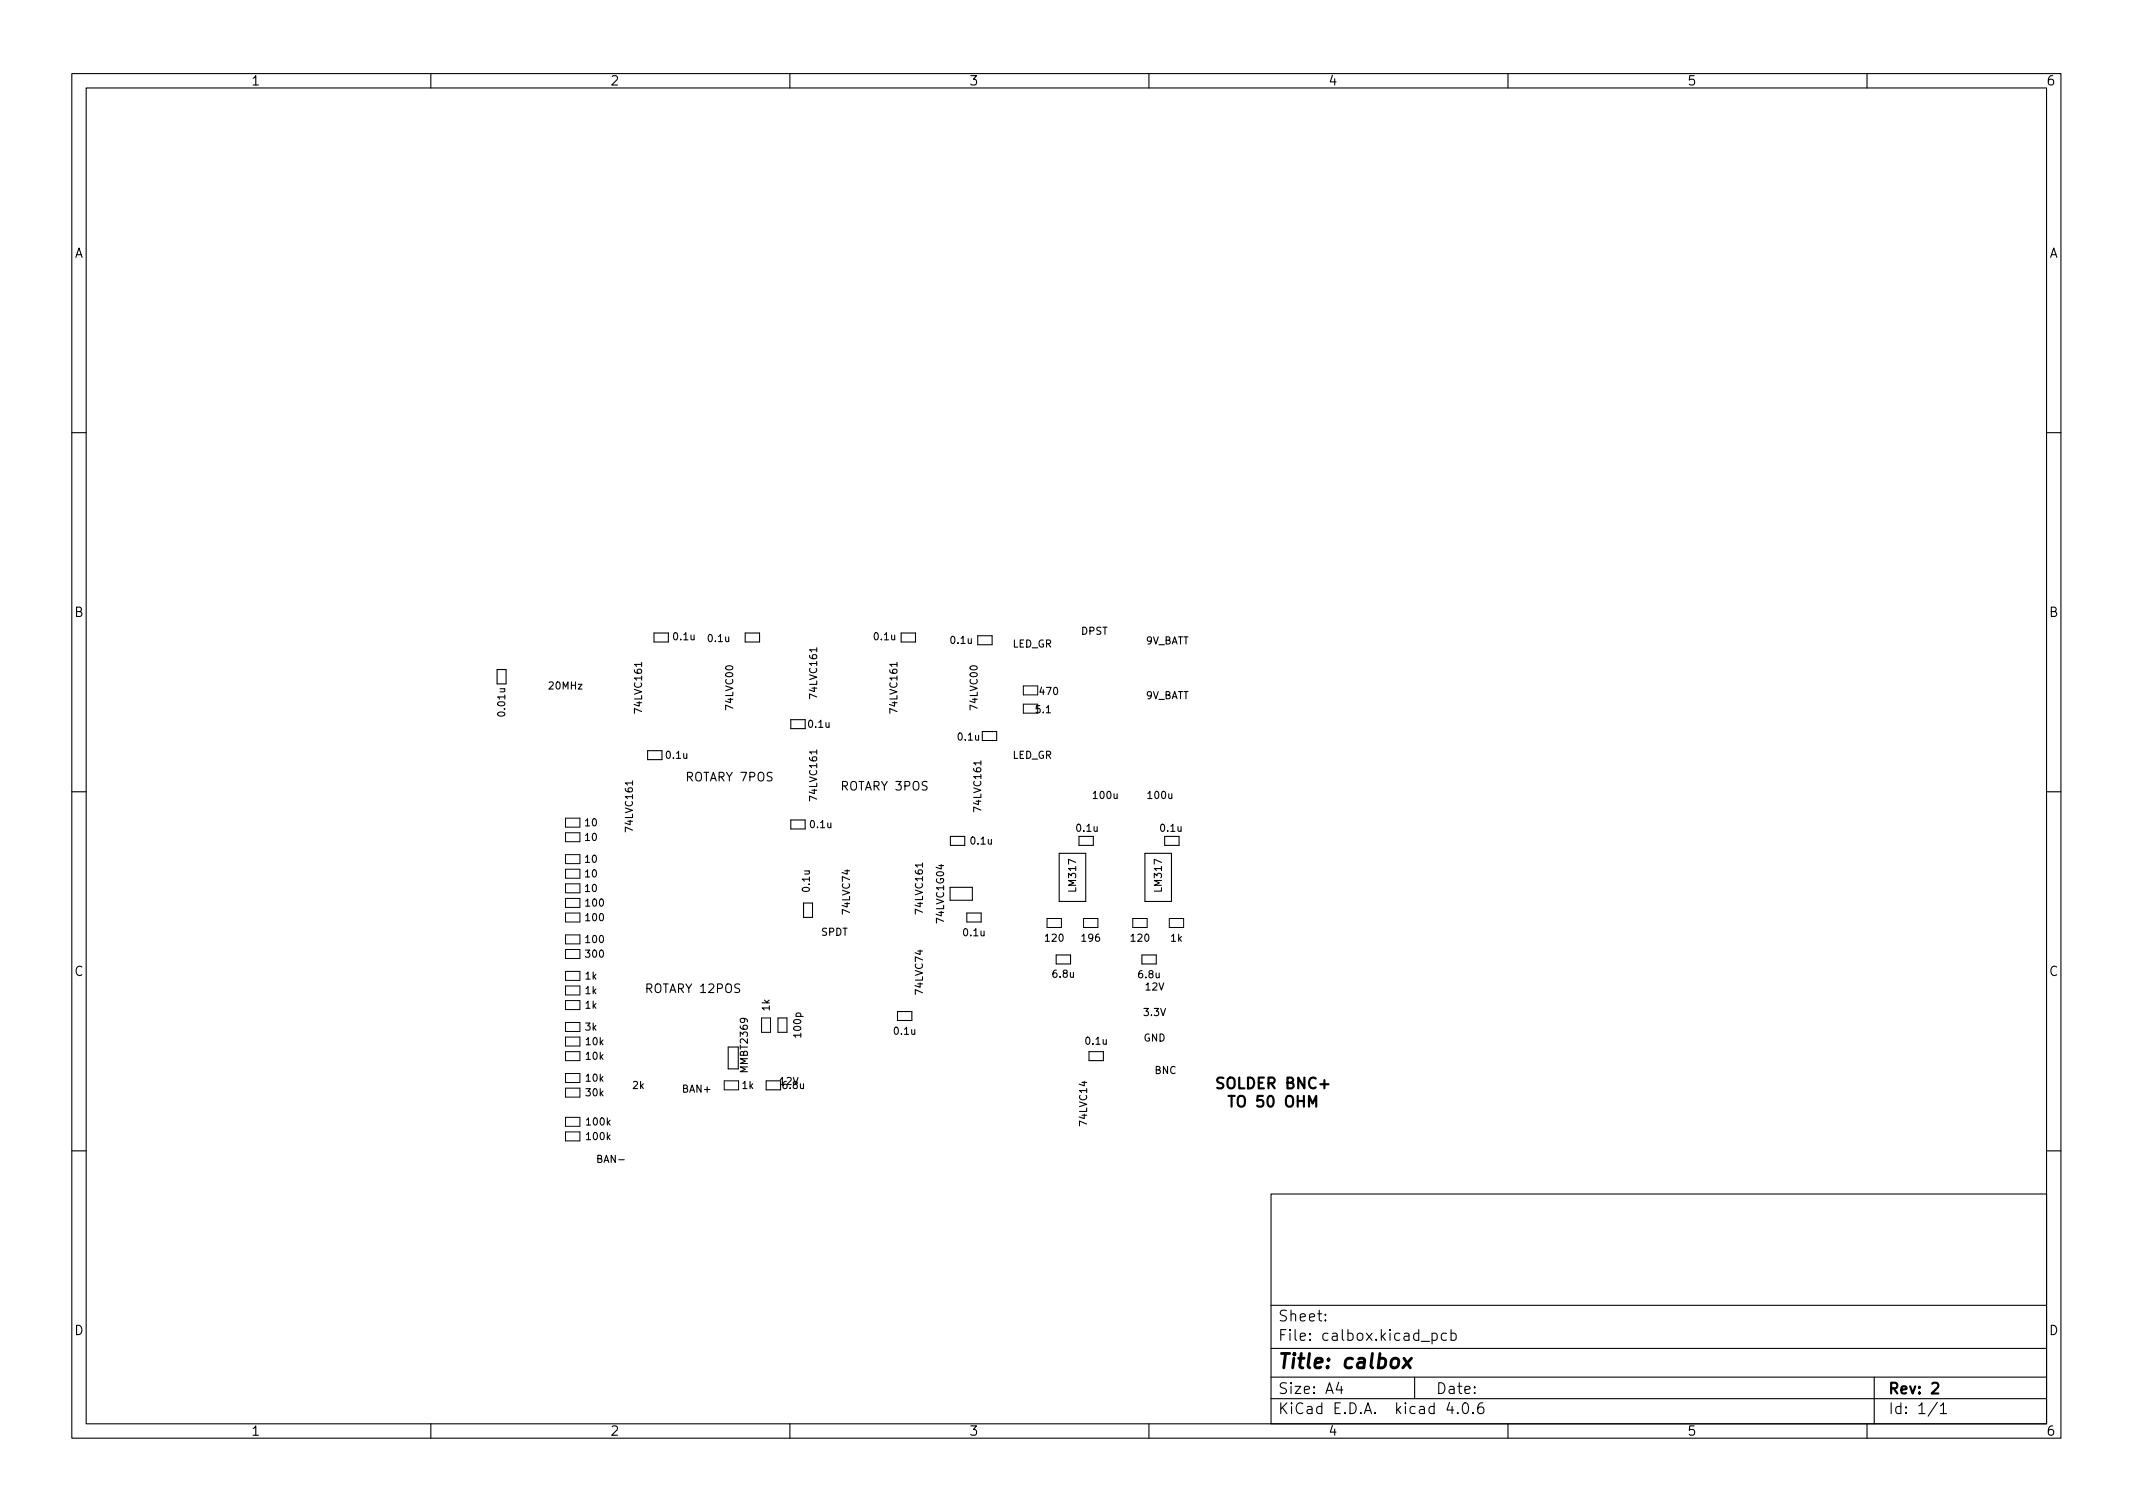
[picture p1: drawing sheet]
<svg xmlns="http://www.w3.org/2000/svg" width="297mm" height="210mm" viewBox="0 0 297 210" stroke-linecap="round" stroke-linejoin="round" font-family="sans-serif">
<defs><g id="words">
<text font-size="2.8" x="178" y="190.6">Title: calbox</text>
<g font-size="2.1">
<text x="169.8" y="151.6">SOLDER BNC+</text>
<text x="171.7" y="154.2">TO 50 OHM</text>
<text x="178" y="184">Sheet:</text>
<text x="178" y="186.7">File: calbox.kicad_pcb</text>
<text x="178" y="196.9">KiCad E.D.A. kicad 4.0.6</text>
<text x="178" y="194.1">Size: A4</text>
<text x="200" y="194.1">Date:</text>
<text x="263" y="194.1">Rev: 2</text>
<text x="263" y="196.9">Id: 1/1</text>
</g>
<g font-size="1.8">
<text x="35" y="11.9">1</text>
<text x="85" y="11.9">2</text>
<text x="135" y="11.9">3</text>
<text x="185" y="11.9">4</text>
<text x="235" y="11.9">5</text>
<text x="285" y="11.9">6</text>
<text x="10.3" y="35.9">A</text>
<text x="285.3" y="35.9">A</text>
<text x="10.3" y="85.9">B</text>
<text x="285.3" y="85.9">B</text>
<text x="10.3" y="135.9">C</text>
<text x="285.3" y="135.9">C</text>
<text x="10.3" y="185.9">D</text>
<text x="285.3" y="185.9">D</text>
<text x="35" y="199.9">1</text>
<text x="85" y="199.9">2</text>
<text x="135" y="199.9">3</text>
<text x="185" y="199.9">4</text>
<text x="235" y="199.9">5</text>
<text x="285" y="199.9">6</text>
</g>
<g font-size="1.7">
<text x="95.6" y="108.8">ROTARY 7POS</text>
<text x="117.2" y="110.1">ROTARY 3POS</text>
<text x="90.1" y="138.3">ROTARY 12POS</text>
</g>
<g font-size="1.4">
<text x="93.9" y="89.1">0.1u</text>
<text x="98.7" y="89.4">0.1u</text>
<text x="121.8" y="89.1">0.1u</text>
<text x="132.5" y="89.6">0.1u</text>
<text x="150.5" y="88.4">DPST</text>
<text x="159.5" y="89.7">9V_BATT</text>
<text x="76.5" y="96">20MHz</text>
<text x="140.9" y="90.2">LED_GR</text>
<text x="70.4" y="99.6" transform="rotate(-90 70.4 99.6)">0.01u</text>
<text x="89.4" y="99.1" transform="rotate(-90 89.4 99.1)">74LVC161</text>
<text x="102.1" y="98.7" transform="rotate(-90 102.1 98.7)">74LVC00</text>
<text x="112.7" y="101.3">0.1u</text>
<text x="113.8" y="97" transform="rotate(-90 113.8 97)">74LVC161</text>
<text x="125" y="99.1" transform="rotate(-90 125 99.1)">74LVC161</text>
<text x="136.1" y="98.7" transform="rotate(-90 136.1 98.7)">74LVC00</text>
<text x="144.3" y="99.3">5.1</text>
<text x="144.9" y="96.8">470</text>
<text x="159.5" y="97.3">9V_BATT</text>
<text x="92.8" y="105.7">0.1u</text>
<text x="133.5" y="103.1">0.1u</text>
<text x="140.9" y="105.7">LED_GR</text>
<text x="113.8" y="111.3" transform="rotate(-90 113.8 111.3)">74LVC161</text>
<text x="136.6" y="112.8" transform="rotate(-90 136.6 112.8)">74LVC161</text>
<text x="152.3" y="111.2">100u</text>
<text x="160" y="111.2">100u</text>
<text x="81.5" y="117.1">10</text>
<text x="81.5" y="115">10</text>
<text x="88.1" y="115.6" transform="rotate(-90 88.1 115.6)">74LVC161</text>
<text x="112.9" y="115.3">0.1u</text>
<text x="135.3" y="117.6">0.1u</text>
<text x="150" y="115.8">0.1u</text>
<text x="161.7" y="115.8">0.1u</text>
<text x="81.5" y="120.1">10</text>
<text x="81.5" y="122.2">10</text>
<text x="81.5" y="124.2">10</text>
<text x="112.8" y="124.1" transform="rotate(-90 112.8 124.1)">0.1u</text>
<text x="149.9" y="124.1" transform="rotate(-90 149.9 124.1)">LM317</text>
<text x="161.8" y="124.1" transform="rotate(-90 161.8 124.1)">LM317</text>
<text x="81.6" y="128.3">100</text>
<text x="81.6" y="126.2">100</text>
<text x="81.6" y="131.3">100</text>
<text x="114.3" y="130.3">SPDT</text>
<text x="118.4" y="127.1" transform="rotate(-90 118.4 127.1)">74LVC74</text>
<text x="128.5" y="127" transform="rotate(-90 128.5 127)">74LVC161</text>
<text x="131.5" y="128.3" transform="rotate(-90 131.5 128.3)">74LVC1G04</text>
<text x="134.2" y="130.4">0.1u</text>
<text x="145.7" y="131.1">120</text>
<text x="150.7" y="131.1">196</text>
<text x="157.6" y="131.1">120</text>
<text x="163.1" y="131.1">1k</text>
<text x="81.5" y="136.4">1k</text>
<text x="81.6" y="133.3">300</text>
<text x="146.7" y="136.1">6.8u</text>
<text x="158.6" y="136.2">6.8u</text>
<text x="159.5" y="137.9">12V</text>
<text x="81.5" y="138.4">1k</text>
<text x="81.5" y="140.4">1k</text>
<text x="81.5" y="143.5">3k</text>
<text x="107.2" y="140.7" transform="rotate(-90 107.2 140.7)">1k</text>
<text x="128.5" y="138.3" transform="rotate(-90 128.5 138.3)">74LVC74</text>
<text x="159.3" y="141.5">3.3V</text>
<text x="81.6" y="147.6">10k</text>
<text x="81.6" y="145.5">10k</text>
<text x="104.1" y="149.2" transform="rotate(-90 104.1 149.2)">MMBT2369</text>
<text x="111.6" y="144.3" transform="rotate(-90 111.6 144.3)">100p</text>
<text x="124.6" y="144.1">0.1u</text>
<text x="151.3" y="145.5">0.1u</text>
<text x="159.2" y="145">GND</text>
<text x="160.8" y="149.5">BNC</text>
<text x="81.6" y="150.6">10k</text>
<text x="81.6" y="152.6">30k</text>
<text x="88.1" y="151.6">2k</text>
<text x="95.1" y="152.1">BAN+</text>
<text x="103.4" y="151.6">1k</text>
<text x="108.6" y="151.1">12V</text>
<text x="109.1" y="151.6">6.8u</text>
<text x="81.8" y="158.7">100k</text>
<text x="81.8" y="156.7">100k</text>
<text x="83.3" y="161.9">BAN-</text>
<text x="151.4" y="156.6" transform="rotate(-90 151.4 156.6)">74LVC14</text>
</g>
</g></defs>
<g fill="none" stroke="#000" stroke-width=".15">
<path d="M10 10.2h277v190.1h-277zM12 12.2h273v186.1h-273zM60 10.2v2M110 10.2v2M160 10.2v2M210 10.2v2M260 10.2v2M10 60.2h2M285 60.2h2M69.2 93.2h1.3v2h-1.3zM91.1 88.1h2v1.3h-2zM103.8 88.1h2v1.3h-2z"/>
<path d="M125.5 88.1h2v1.3h-2zM136.2 88.5h2v1.3h-2zM10 110.2h2M90.2 104.5h2v1.3h-2zM110.1 100.2h2v1.3h-2zM110.1 114.2h2v1.2h-2zM132.4 116.5h1.9v1.2h-1.9zM136.8 101.9h2v1.2h-2zM147.5 118.8h3.7v6.7h-3.7zM150.3 116.5h2v1.2h-2zM159.4 118.8h3.7v6.7h-3.7zM162.2 116.5h2v1.2h-2z"/>
<path d="M285 110.2h2M111.9 125.7h1.2v2h-1.2zM132.3 123.6h3.1v1.8h-3.1zM134.6 127.1h2v1.3h-2zM147.1 133h2v1.2h-2zM159 133h2v1.2h-2zM101.4 145.8h1.4v3h-1.4zM108.3 141.7h1.3v2h-1.3zM108.7 150.5h-2v1.2h2M125 140.8h2v1.3h-2zM151.7 146.4h2v1.3h-2zM10 160.2h2"/>
<path d="M177 166.3h108v32h-108zM285 160.2h2M60 198.3v2M110 198.3v2M160 198.3v2M177 194.8h108M177 191.8h108M177 187.8h108M177 181.8h108M184.6 183.8v.1h-.1l.1-.1v.1M184.6 183v.1h-.1l.1-.1v.1M186.4 192.5l-.3 1h.9"/>
<path d="M186.8 193v1M197 191.8v3M199.4 185.7l.5-.1 .2 .3v.4l-.1 .3h-.1h-.5M199.4 185.6v1.5M201.4 185.7l-.4-.1-.3 .3v.4l.2 .3h.1h.4M201.9 195.3l-.4 1h.9M202.1 185.7l.4-.1 .3 .3v.4l-.2 .3h-.1h-.4M202.1 185.1v1.5M203 196.7l.1 .1h-.1h-.1l.1-.1v.1M203.9 195.4a.36 .36 0 0 1 .5 .2 .77 .77 0 0 1-.4 1.2 1 1 0 0 1-.1-1.4zM205.1 196.7l.1 .1h-.1v-.1v.1M206.5 195.3a.59 .59 0 0 0-.7 .7v.5l.1 .3h.5l.2-.1v-.5l-.1-.2-.4-.1-.3 .3"/>
<path d="M210 198.3v2M260 198.3v2M261 191.8v6.5M269.8 195.3l-1.3 1.9M270.2 195.8l.4-.5v1.5M270.2 196.8h.9"/>
</g>
<path d="M269.1 192.7l.2-.2 .5 .1a.41 .41 0 0 1 .1 .6l-.9 .8h.9" fill="none" stroke="#000" stroke-width=".3"/>
<path d="M195.5 189.1l.9 1.4M196.6 189.1l-1.3 1.4" fill="none" stroke="#000" stroke-width=".4"/>
<g fill="none" stroke="#000" stroke-width=".14">
<path d="M144.5 95.5h-2v1.3h2M144.5 98h-2v1.3h2M78.8 113.9h2v1.3h-2zM78.8 116h2v1.2h-2zM78.8 119h2v1.3h-2zM78.8 121h2v1.3h-2zM78.8 123.1h2v1.2h-2zM78.8 125.1h2v1.2h-2zM78.8 127.1h2v1.3h-2zM78.8 130.2h2v1.2h-2zM78.8 132.2h2v1.3h-2zM78.8 135.3h2v1.2h-2z"/>
<path d="M78.8 137.3h2v1.2h-2zM78.8 139.3h2v1.3h-2zM145.8 127.9h2v1.2h-2zM150.9 127.9h2v1.2h-2zM157.8 127.9h1.9v1.2h-1.9zM162.8 127.9h2v1.2h-2zM78.8 142.4h2v1.2h-2zM78.8 144.4h2v1.3h-2zM78.8 146.4h2v1.3h-2zM78.8 149.5h2v1.2h-2zM78.8 151.5h2v1.3h-2zM78.8 155.6h2v1.2h-2z"/>
<path d="M78.8 157.6h2v1.3h-2zM100.9 150.5h2v1.2h-2zM106.1 141.7h1.2v2h-1.2z"/>
</g>
<use href="#words"/>
</svg>
